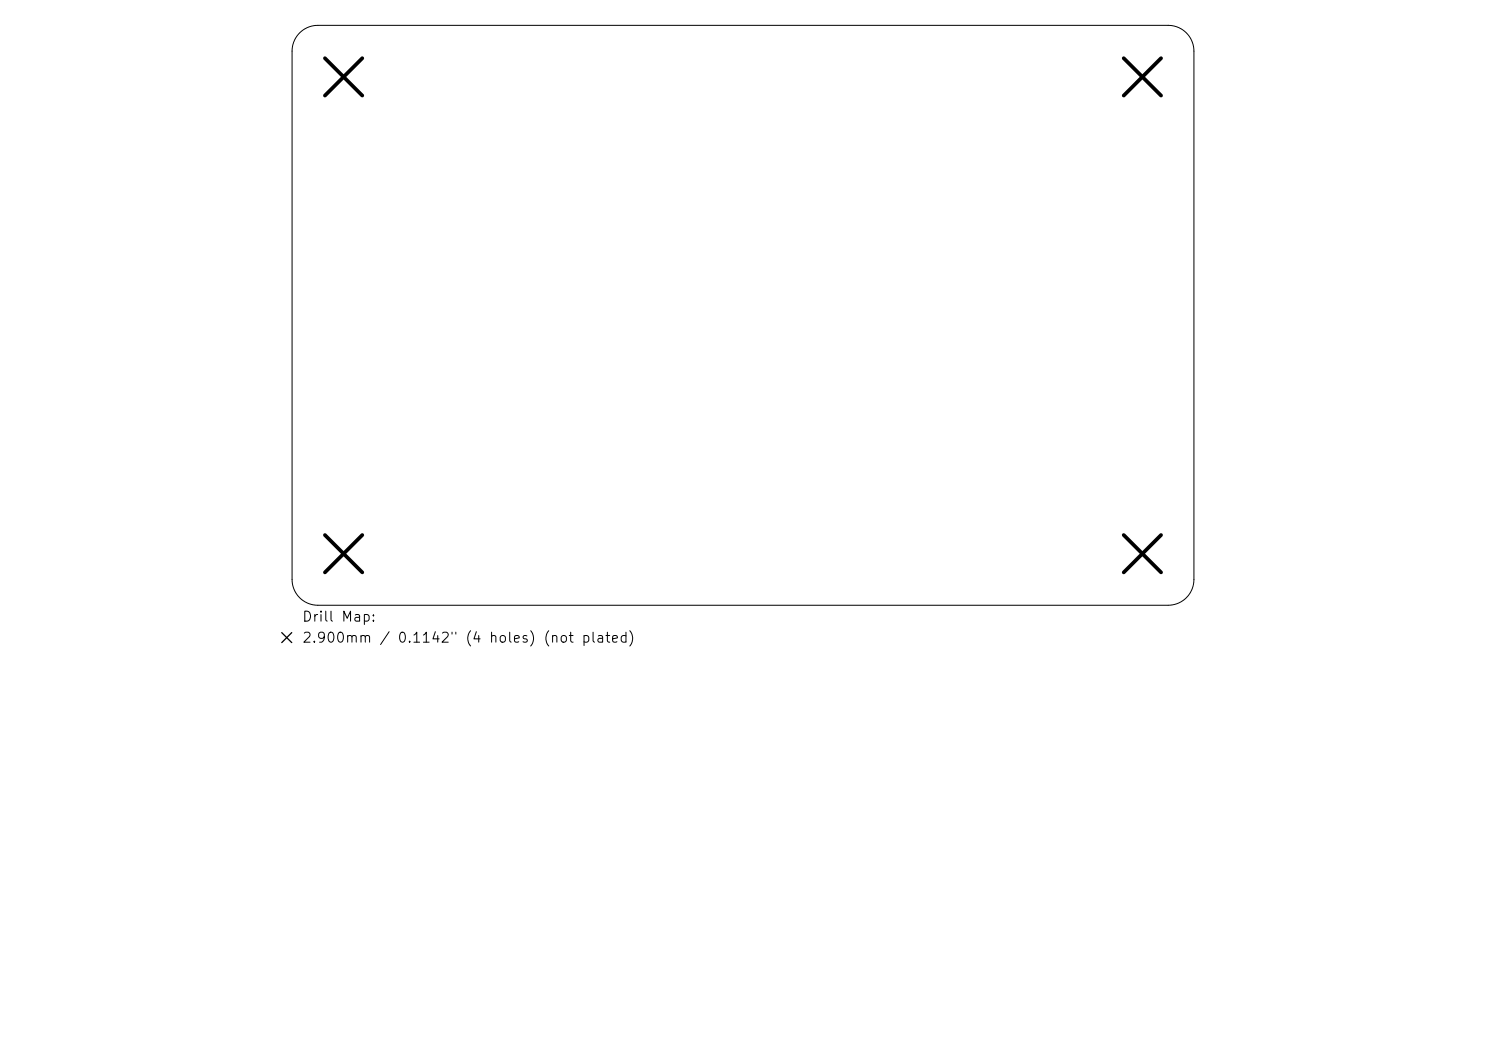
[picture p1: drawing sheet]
<svg xmlns="http://www.w3.org/2000/svg" width="297mm" height="210mm" viewBox="0 0 297 210" stroke-linecap="round" stroke-linejoin="round" font-family="sans-serif">
<defs><g id="words">
<g font-size="2">
<text x="60.2" y="124.7">Drill Map:</text>
<text x="60.2" y="128.9">2.900mm / 0.1142&quot; (4 holes) (not plated)</text>
</g>
</g></defs>
<path d="M59.9 6.6a5.2 5.2 0 0 1 3.6-1.5h170a5.2 5.2 0 0 1 5.1 5.1v105.6a5.2 5.2 0 0 1-5.1 5.1h-170a5.2 5.2 0 0 1-5.1-5.1v-105.6a5.1 5.1 0 0 1 1.5-3.6z" fill="none" stroke="#000" stroke-width=".2"/>
<path d="M64.9 11.6l7.5 7.5M72.4 11.6l-7.5 7.5M224.6 11.6l7.5 7.5M232.1 11.6l-7.5 7.5M64.9 106.9l7.5 7.5M72.4 106.9l-7.5 7.5M224.6 106.9l7.5 7.5M232.1 106.9l-7.5 7.5" fill="none" stroke="#000" stroke-width=".75"/>
<path d="M56.3 126.4l2 2M58.3 126.4l-2 2" fill="none" stroke="#000" stroke-width=".26"/>
<use href="#words"/>
</svg>
